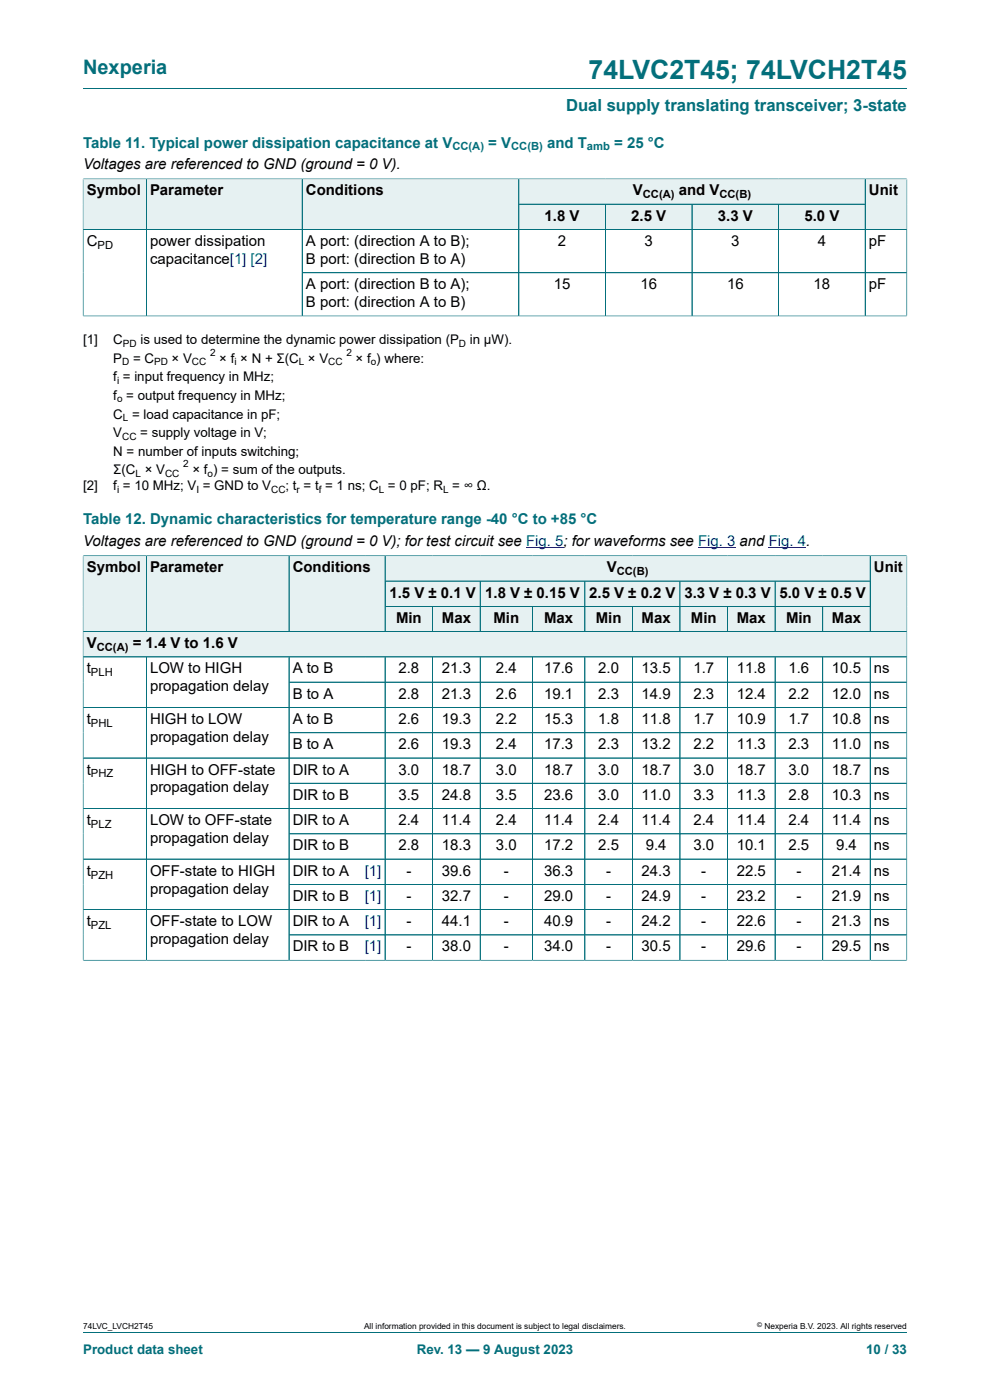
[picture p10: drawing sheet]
<svg xmlns="http://www.w3.org/2000/svg" width="210mm" height="297mm" viewBox="0 0 210 297" stroke-linecap="round" stroke-linejoin="round" font-family="sans-serif">
<defs><g id="words">
<text font-size="5.6" fill="#036f7b" x="124.9" y="16.8">74LVC2T45; 74LVCH2T45</text>
<text font-size="4.2" fill="#036f7b" x="17.6" y="15.6">Nexperia</text>
<text font-size="3.5" fill="#036f7b" x="120.1" y="23.7">Dual supply translating transceiver; 3-state</text>
<g font-size="3.2" fill="#036f7b">
<text x="17.6" y="31.3">Table 11. Typical power dissipation capacitance at V</text>
<text x="103.6" y="31.3">= V</text>
<text x="116" y="31.3">and T</text>
<text x="130.3" y="31.3">= 25 °C</text>
<text x="17.6" y="111.2">Table 12. Dynamic characteristics for temperature range -40 °C to +85 °C</text>
</g>
<g font-size="3.2">
<text x="17.6" y="35.8">Voltages are referenced to GND (ground = 0 V).</text>
<text x="18.4" y="41.5">Symbol</text>
<text x="31.8" y="41.5">Parameter</text>
<text x="64.9" y="41.5">Conditions</text>
<text x="134.2" y="41.5">V</text>
<text x="144" y="41.5">and V</text>
<text x="184.3" y="41.5">Unit</text>
<text x="115.5" y="46.8">1.8 V</text>
<text x="133.9" y="46.8">2.5 V</text>
<text x="152.3" y="46.8">3.3 V</text>
<text x="170.7" y="46.8">5.0 V</text>
<text x="18.4" y="52.2">C</text>
<text x="31.8" y="52.2">power dissipation</text>
<text x="64.9" y="52.2">A port: (direction A to B);</text>
<text x="118.4" y="52.2">2</text>
<text x="136.7" y="52.2">3</text>
<text x="155.1" y="52.2">3</text>
<text x="173.5" y="52.2">4</text>
<text x="184.3" y="52.2">pF</text>
<text x="31.8" y="56">capacitance[1] [2]</text>
<text x="64.9" y="56">B port: (direction B to A)</text>
<text x="64.9" y="61.4">A port: (direction B to A);</text>
<text x="64.9" y="65.2">B port: (direction A to B)</text>
<text x="117.5" y="61.4">15</text>
<text x="135.8" y="61.4">16</text>
<text x="154.2" y="61.4">16</text>
<text x="172.6" y="61.4">18</text>
<text x="184.3" y="61.4">pF</text>
<text x="17.6" y="115.8">Voltages are referenced to GND (ground = 0 V); for test circuit see Fig. 5; for waveforms see Fig. 3 and Fig. 4.</text>
<text x="18.4" y="121.4">Symbol</text>
<text x="31.8" y="121.4">Parameter</text>
<text x="62.1" y="121.4">Conditions</text>
<text x="128.7" y="121.4">V</text>
<text x="185.4" y="121.4">Unit</text>
<text x="82.6" y="126.8">1.5 V ± 0.1 V</text>
<text x="102.9" y="126.8">1.8 V ± 0.15 V</text>
<text x="125" y="126.8">2.5 V ± 0.2 V</text>
<text x="145.2" y="126.8">3.3 V ± 0.3 V</text>
<text x="165.4" y="126.8">5.0 V ± 0.5 V</text>
<text x="18.4" y="137.5">V</text>
<text x="28.2" y="137.5">= 1.4 V to 1.6 V</text>
<text x="84" y="132.1">Min</text>
<text x="93.7" y="132.1">Max</text>
<text x="104.7" y="132.1">Min</text>
<text x="115.4" y="132.1">Max</text>
<text x="126.4" y="132.1">Min</text>
<text x="136.1" y="132.1">Max</text>
<text x="146.6" y="132.1">Min</text>
<text x="156.3" y="132.1">Max</text>
<text x="166.7" y="132.1">Min</text>
<text x="176.5" y="132.1">Max</text>
<text x="18.4" y="142.9">t</text>
<text x="31.8" y="142.9">LOW to HIGH</text>
<text x="62.1" y="142.9">A to B</text>
<text x="84.5" y="142.9">2.8</text>
<text x="93.7" y="142.9">21.3</text>
<text x="105.2" y="142.9">2.4</text>
<text x="115.4" y="142.9">17.6</text>
<text x="126.9" y="142.9">2.0</text>
<text x="136.1" y="142.9">13.5</text>
<text x="147.1" y="142.9">1.7</text>
<text x="156.3" y="142.9">11.8</text>
<text x="167.3" y="142.9">1.6</text>
<text x="176.5" y="142.9">10.5</text>
<text x="185.4" y="142.9">ns</text>
<text x="31.8" y="146.7">propagation delay</text>
<text x="62.1" y="148.2">B to A</text>
<text x="84.5" y="148.2">2.8</text>
<text x="93.7" y="148.2">21.3</text>
<text x="105.2" y="148.2">2.6</text>
<text x="115.4" y="148.2">19.1</text>
<text x="126.9" y="148.2">2.3</text>
<text x="136.1" y="148.2">14.9</text>
<text x="147.1" y="148.2">2.3</text>
<text x="156.3" y="148.2">12.4</text>
<text x="167.3" y="148.2">2.2</text>
<text x="176.5" y="148.2">12.0</text>
<text x="185.4" y="148.2">ns</text>
<text x="18.4" y="153.6">t</text>
<text x="31.8" y="153.6">HIGH to LOW</text>
<text x="62.1" y="153.6">A to B</text>
<text x="84.5" y="153.6">2.6</text>
<text x="93.7" y="153.6">19.3</text>
<text x="105.2" y="153.6">2.2</text>
<text x="115.4" y="153.6">15.3</text>
<text x="126.9" y="153.6">1.8</text>
<text x="136.1" y="153.6">11.8</text>
<text x="147.1" y="153.6">1.7</text>
<text x="156.3" y="153.6">10.9</text>
<text x="167.3" y="153.6">1.7</text>
<text x="176.5" y="153.6">10.8</text>
<text x="185.4" y="153.6">ns</text>
<text x="31.8" y="157.4">propagation delay</text>
<text x="62.1" y="158.9">B to A</text>
<text x="84.5" y="158.9">2.6</text>
<text x="93.7" y="158.9">19.3</text>
<text x="105.2" y="158.9">2.4</text>
<text x="115.4" y="158.9">17.3</text>
<text x="126.9" y="158.9">2.3</text>
<text x="136.1" y="158.9">13.2</text>
<text x="147.1" y="158.9">2.2</text>
<text x="156.3" y="158.9">11.3</text>
<text x="167.3" y="158.9">2.3</text>
<text x="176.5" y="158.9">11.0</text>
<text x="185.4" y="158.9">ns</text>
<text x="18.4" y="164.3">t</text>
<text x="31.8" y="164.3">HIGH to OFF-state</text>
<text x="62.1" y="164.3">DIR to A</text>
<text x="84.5" y="164.3">3.0</text>
<text x="93.7" y="164.3">18.7</text>
<text x="105.2" y="164.3">3.0</text>
<text x="115.4" y="164.3">18.7</text>
<text x="126.9" y="164.3">3.0</text>
<text x="136.1" y="164.3">18.7</text>
<text x="147.1" y="164.3">3.0</text>
<text x="156.3" y="164.3">18.7</text>
<text x="167.3" y="164.3">3.0</text>
<text x="176.5" y="164.3">18.7</text>
<text x="185.4" y="164.3">ns</text>
<text x="31.8" y="168.1">propagation delay</text>
<text x="62.1" y="169.7">DIR to B</text>
<text x="84.5" y="169.7">3.5</text>
<text x="93.7" y="169.7">24.8</text>
<text x="105.2" y="169.7">3.5</text>
<text x="115.4" y="169.7">23.6</text>
<text x="126.9" y="169.7">3.0</text>
<text x="136.1" y="169.7">11.0</text>
<text x="147.1" y="169.7">3.3</text>
<text x="156.3" y="169.7">11.3</text>
<text x="167.3" y="169.7">2.8</text>
<text x="176.5" y="169.7">10.3</text>
<text x="185.4" y="169.7">ns</text>
<text x="18.4" y="175">t</text>
<text x="31.8" y="175">LOW to OFF-state</text>
<text x="31.8" y="178.8">propagation delay</text>
<text x="62.1" y="175">DIR to A</text>
<text x="84.5" y="175">2.4</text>
<text x="93.7" y="175">11.4</text>
<text x="105.2" y="175">2.4</text>
<text x="115.4" y="175">11.4</text>
<text x="126.9" y="175">2.4</text>
<text x="136.1" y="175">11.4</text>
<text x="147.1" y="175">2.4</text>
<text x="156.3" y="175">11.4</text>
<text x="167.3" y="175">2.4</text>
<text x="176.5" y="175">11.4</text>
<text x="185.4" y="175">ns</text>
<text x="18.4" y="185.8">t</text>
<text x="31.8" y="185.8">OFF-state to HIGH</text>
<text x="62.1" y="180.4">DIR to B</text>
<text x="62.1" y="185.8">DIR to A</text>
<text x="84.5" y="180.4">2.8</text>
<text x="86.2" y="185.8">-</text>
<text x="93.7" y="180.4">18.3</text>
<text x="93.7" y="185.8">39.6</text>
<text x="105.2" y="180.4">3.0</text>
<text x="106.9" y="185.8">-</text>
<text x="115.4" y="180.4">17.2</text>
<text x="115.4" y="185.8">36.3</text>
<text x="126.9" y="180.4">2.5</text>
<text x="128.6" y="185.8">-</text>
<text x="136.1" y="185.8">24.3</text>
<text x="137" y="180.4">9.4</text>
<text x="147.1" y="180.4">3.0</text>
<text x="148.8" y="185.8">-</text>
<text x="156.3" y="180.4">10.1</text>
<text x="156.3" y="185.8">22.5</text>
<text x="167.3" y="180.4">2.5</text>
<text x="168.9" y="185.8">-</text>
<text x="176.5" y="185.8">21.4</text>
<text x="177.3" y="180.4">9.4</text>
<text x="185.4" y="180.4">ns</text>
<text x="185.4" y="185.8">ns</text>
<text x="31.8" y="189.6">propagation delay</text>
<text x="62.1" y="191.1">DIR to B</text>
<text x="86.2" y="191.1">-</text>
<text x="93.7" y="191.1">32.7</text>
<text x="106.9" y="191.1">-</text>
<text x="115.4" y="191.1">29.0</text>
<text x="128.6" y="191.1">-</text>
<text x="136.1" y="191.1">24.9</text>
<text x="148.8" y="191.1">-</text>
<text x="156.3" y="191.1">23.2</text>
<text x="168.9" y="191.1">-</text>
<text x="176.5" y="191.1">21.9</text>
<text x="185.4" y="191.1">ns</text>
<text x="18.4" y="196.5">t</text>
<text x="31.8" y="196.5">OFF-state to LOW</text>
<text x="62.1" y="196.5">DIR to A</text>
<text x="86.2" y="196.5">-</text>
<text x="93.7" y="196.5">44.1</text>
<text x="106.9" y="196.5">-</text>
<text x="115.4" y="196.5">40.9</text>
<text x="128.6" y="196.5">-</text>
<text x="136.1" y="196.5">24.2</text>
<text x="148.8" y="196.5">-</text>
<text x="156.3" y="196.5">22.6</text>
<text x="168.9" y="196.5">-</text>
<text x="176.5" y="196.5">21.3</text>
<text x="185.4" y="196.5">ns</text>
<text x="31.8" y="200.3">propagation delay</text>
<text x="62.1" y="201.8">DIR to B</text>
<text x="86.2" y="201.8">-</text>
<text x="93.7" y="201.8">38.0</text>
<text x="106.9" y="201.8">-</text>
<text x="115.4" y="201.8">34.0</text>
<text x="128.6" y="201.8">-</text>
<text x="136.1" y="201.8">30.5</text>
<text x="148.8" y="201.8">-</text>
<text x="156.3" y="201.8">29.6</text>
<text x="168.9" y="201.8">-</text>
<text x="176.5" y="201.8">29.5</text>
<text x="185.4" y="201.8">ns</text>
</g>
<g font-size="3.2" fill="#00f">
<text x="77.4" y="185.8">[1]</text>
<text x="77.4" y="191.1">[1]</text>
<text x="77.4" y="196.5">[1]</text>
<text x="77.4" y="201.8">[1]</text>
</g>
<g font-size="2.8">
<text x="17.6" y="73">[1]</text>
<text x="24" y="73">C</text>
<text x="24" y="76.9">P</text>
<text x="28.2" y="76.9">= C</text>
<text x="29.8" y="73">is used to determine the dynamic power dissipation (P</text>
<text x="36.4" y="76.9">× V</text>
<text x="46.5" y="76.9">× f × N + Σ(C × V</text>
<text x="75.4" y="76.9">× f ) where:</text>
<text x="99.7" y="73">in μW).</text>
<text x="24" y="80.9">f = input frequency in MHz;</text>
<text x="24" y="84.8">f = output frequency in MHz;</text>
<text x="24" y="88.8">C = load capacitance in pF;</text>
<text x="24" y="92.7">V</text>
<text x="29.8" y="92.7">= supply voltage in V;</text>
<text x="24" y="96.7">N = number of inputs switching;</text>
<text x="24" y="100.6">Σ(C × V</text>
<text x="40.8" y="100.6">× f ) = sum of the outputs.</text>
<text x="17.6" y="104">[2]</text>
<text x="24" y="104">f = 10 MHz; V = GND to V</text>
<text x="60.6" y="104">; t = t = 1 ns; C = 0 pF; R = ∞ Ω.</text>
</g>
<g font-size="2.8" fill="#036f7b">
<text x="17.6" y="287.2">Product data sheet</text>
<text x="88.4" y="287.2">Rev. 13 — 9 August 2023</text>
<text x="183.7" y="287.2">10 / 33</text>
</g>
<g font-size="2.4" fill="#036f7b">
<text x="96" y="31.9">CC(A)</text>
<text x="108.4" y="31.9">CC(B)</text>
<text x="124.5" y="31.9">amb</text>
</g>
<g font-size="2.4">
<text x="136.4" y="42.1">CC(A)</text>
<text x="152.6" y="42.1">CC(B)</text>
<text x="20.7" y="52.8">PD</text>
<text x="130.8" y="122">CC(B)</text>
<text x="19.3" y="143.5">PLH</text>
<text x="20.5" y="138.1">CC(A)</text>
<text x="19.3" y="154.2">PHL</text>
<text x="19.3" y="164.9">PHZ</text>
<text x="19.3" y="175.7">PLZ</text>
<text x="19.3" y="186.4">PZH</text>
<text x="19.3" y="197.1">PZL</text>
</g>
<g font-size="2.1">
<text x="25.9" y="77.5">D</text>
<text x="26.1" y="73.5">PD</text>
<text x="32.7" y="77.5">PD</text>
<text x="40.7" y="77.5">CC</text>
<text x="44.6" y="75.5">2</text>
<text x="49.7" y="77.5">i</text>
<text x="63.4" y="77.5">L</text>
<text x="69.6" y="77.5">CC</text>
<text x="73.5" y="75.5">2</text>
<text x="78.6" y="77.5">o</text>
<text x="97.4" y="73.5">D</text>
<text x="24.8" y="81.4">i</text>
<text x="24.8" y="85.4">o</text>
<text x="26.1" y="89.3">L</text>
<text x="25.9" y="93.3">CC</text>
<text x="28.8" y="101.2">L</text>
<text x="35" y="101.2">CC</text>
<text x="38.9" y="99.2">2</text>
<text x="44" y="101.2">o</text>
<text x="24.8" y="104.6">i</text>
<text x="41.7" y="104.6">I</text>
<text x="57.5" y="104.6">CC</text>
<text x="62.9" y="104.6">r</text>
<text x="67.6" y="104.6">f</text>
<text x="80.3" y="104.6">L</text>
<text x="94" y="104.6">L</text>
</g>
<g font-size="1.8">
<text x="17.6" y="282">74LVC_LVCH2T45</text>
<text x="77.2" y="282">All information provided in this document is subject to legal disclaimers.</text>
<text x="162.2" y="282">Nexperia B.V. 2023. All rights reserved</text>
</g>
<text font-size="1.4" x="160.6" y="281.6">©</text>
</g></defs>
<path d="M17.6 18.8h174.8M110 38h73.5v5.3h-73.5z" fill="none" stroke="#036f7b" stroke-width=".21"/>
<path d="M110.1 38h73.4v5.3h-73.4z" fill="#e6f1f2"/>
<path d="M17.6 37.9v10.8h13.4v-10.7h-13.4" fill="none" stroke="#036f7b" stroke-width=".21"/>
<path d="M17.7 38h13.3v10.6h-13.3z" fill="#e6f1f2"/>
<path d="M31 38h33.1v10.7h-33.1z" fill="none" stroke="#036f7b" stroke-width=".21"/>
<path d="M31.1 38h32.9v10.6h-32.9z" fill="#e6f1f2"/>
<path d="M64.1 38h45.9v10.7h-45.9z" fill="none" stroke="#036f7b" stroke-width=".21"/>
<g fill="#e6f1f2">
<path d="M64.2 38h45.8v10.6h-45.8z"/>
<path d="M110.1 43.4h18.3v5.2h-18.3z"/>
</g>
<path d="M110 43.3h18.4v5.4h-18.4z" fill="none" stroke="#036f7b" stroke-width=".21"/>
<path d="M128.5 43.4h18.2v5.2h-18.2z" fill="#e6f1f2"/>
<path d="M128.4 43.3h18.4v5.4h-18.4z" fill="none" stroke="#036f7b" stroke-width=".21"/>
<path d="M146.9 43.4h18.2v5.2h-18.2z" fill="#e6f1f2"/>
<path d="M146.8 43.3h18.4v5.4h-18.4z" fill="none" stroke="#036f7b" stroke-width=".21"/>
<path d="M165.2 43.4h18.3v5.2h-18.3z" fill="#e6f1f2"/>
<path d="M192.4 37.9v10.8h-27.2v-5.4h18.3M192.4 38h-8.9v10.7" fill="none" stroke="#036f7b" stroke-width=".21"/>
<path d="M183.6 38h8.7v10.6h-8.7z" fill="#e6f1f2"/>
<g fill="none" stroke="#036f7b" stroke-width=".21">
<path d="M17.6 38v29.1M17.7 38h174.6M31 38v29M64.1 38v29M110 38v29M183.5 38v29M192.4 38v29.1M17.6 48.7h174.8M64.1 57.9h128.3M110.1 43.3h73.4M128.4 43.4v23.6M146.8 43.4v23.6"/>
<path d="M165.2 43.4v23.6M17.6 67h174.8M81.7 117.9h102.9v5.4h-102.9z"/>
</g>
<path d="M111.6 116.1h7.9M148.1 116.1h7.9M163.1 116.1h7.9" fill="none" stroke="#00f" stroke-width=".21"/>
<path d="M81.8 118h102.7v5.2h-102.7z" fill="#e6f1f2"/>
<path d="M81.7 123.3h20.2v5.3h-20.2z" fill="none" stroke="#036f7b" stroke-width=".21"/>
<path d="M81.8 123.3h20v5.3h-20z" fill="#e6f1f2"/>
<path d="M101.9 123.3h22.2v5.3h-22.2z" fill="none" stroke="#036f7b" stroke-width=".21"/>
<path d="M101.9 123.3h22.1v5.3h-22.1z" fill="#e6f1f2"/>
<path d="M124.1 123.3h20.1v5.3h-20.1z" fill="none" stroke="#036f7b" stroke-width=".21"/>
<path d="M124.1 123.3h20.1v5.3h-20.1z" fill="#e6f1f2"/>
<path d="M144.2 123.3h20.2v5.3h-20.2z" fill="none" stroke="#036f7b" stroke-width=".21"/>
<path d="M144.3 123.3h20v5.3h-20z" fill="#e6f1f2"/>
<path d="M164.4 123.3h20.2v5.3h-20.2z" fill="none" stroke="#036f7b" stroke-width=".21"/>
<path d="M164.5 123.3h20v5.3h-20z" fill="#e6f1f2"/>
<path d="M17.6 117.8v16.2h13.4v-16.1h-13.4" fill="none" stroke="#036f7b" stroke-width=".21"/>
<path d="M17.7 118h13.3v15.9h-13.3z" fill="#e6f1f2"/>
<path d="M31 117.9h30.3v16.1h-30.3z" fill="none" stroke="#036f7b" stroke-width=".21"/>
<path d="M31.1 118h30.1v15.9h-30.1z" fill="#e6f1f2"/>
<path d="M61.3 117.9h20.4v16.1h-20.4z" fill="none" stroke="#036f7b" stroke-width=".21"/>
<g fill="#e6f1f2">
<path d="M61.4 118h20.2v15.9h-20.2z"/>
<path d="M81.8 128.7h9.9v5.2h-9.9z"/>
</g>
<path d="M81.7 128.6h10.1v5.4h-10.1z" fill="none" stroke="#036f7b" stroke-width=".21"/>
<path d="M91.8 128.7h10v5.2h-10z" fill="#e6f1f2"/>
<path d="M91.8 128.6h10.1v5.4h-10.1z" fill="none" stroke="#036f7b" stroke-width=".21"/>
<path d="M101.9 128.7h11v5.2h-11z" fill="#e6f1f2"/>
<path d="M101.9 128.6h11.1v5.4h-11.1z" fill="none" stroke="#036f7b" stroke-width=".21"/>
<path d="M113 128.7h11v5.2h-11z" fill="#e6f1f2"/>
<path d="M113 128.6h11.1v5.4h-11.1z" fill="none" stroke="#036f7b" stroke-width=".21"/>
<path d="M124.1 128.7h10v5.2h-10z" fill="#e6f1f2"/>
<path d="M124.1 128.6h10.1v5.4h-10.1z" fill="none" stroke="#036f7b" stroke-width=".21"/>
<path d="M134.2 128.7h10v5.2h-10z" fill="#e6f1f2"/>
<path d="M134.2 128.6h10v5.4h-10z" fill="none" stroke="#036f7b" stroke-width=".21"/>
<path d="M144.3 128.7h10v5.2h-10z" fill="#e6f1f2"/>
<path d="M144.2 128.6h10.1v5.4h-10.1z" fill="none" stroke="#036f7b" stroke-width=".21"/>
<path d="M154.4 128.7h9.9v5.2h-9.9z" fill="#e6f1f2"/>
<path d="M154.3 128.6h10.1v5.4h-10.1z" fill="none" stroke="#036f7b" stroke-width=".21"/>
<path d="M164.5 128.7h9.9v5.2h-9.9z" fill="#e6f1f2"/>
<path d="M164.4 128.6h10.1v5.4h-10.1z" fill="none" stroke="#036f7b" stroke-width=".21"/>
<path d="M174.6 128.7h9.9v5.2h-9.9z" fill="#e6f1f2"/>
<path d="M192.4 117.8v16.2h-17.9v-5.4h10.1M192.4 117.9h-7.8v16.1" fill="none" stroke="#036f7b" stroke-width=".21"/>
<path d="M184.7 118h7.6v15.9h-7.6z" fill="#e6f1f2"/>
<path d="M17.6 134h174.8v5.4h-174.8z" fill="none" stroke="#036f7b" stroke-width=".21"/>
<path d="M17.7 134.1h174.6v5.2h-174.6z" fill="#e6f1f2"/>
<g fill="none" stroke="#036f7b" stroke-width=".21">
<path d="M17.6 118v85.8M17.7 117.9h174.6M31 118v15.9M61.3 118v15.9M81.7 118v15.9M184.6 118v15.9M192.4 118v85.8M17.6 139.4h174.8M17.7 134h174.6M31 139.4v64.3M61.3 139.4v64.3M81.7 139.4v64.3"/>
<path d="M81.8 123.3h102.7M81.8 128.6h102.7M91.8 128.7v5.2M91.8 139.4v64.3M101.9 123.3v10.6M101.9 139.4v64.3M113 128.7v5.2M113 139.4v64.3M124.1 123.3v10.6M124.1 139.4v64.3M134.2 128.7v5.2M134.2 139.4v64.3"/>
<path d="M144.2 123.3v10.6M144.2 139.4v64.3M154.3 128.7v5.2M154.3 139.4v64.3M164.4 123.3v10.6M164.4 139.4v64.3M174.5 128.7v5.2M174.5 139.4v64.3M184.6 139.4v64.3M17.6 150.1h174.8M61.3 144.7h131.1M61.3 155.4h131.1"/>
<path d="M61.3 166.2h131.1M61.3 176.9h131.1M192.4 160.8h-174.8M192.4 171.5h-174.8M17.6 193h174.8M61.3 187.6h131.1M61.3 198.3h131.1M192.4 182.3h-174.8M17.6 203.7h174.8M17.6 282.6h174.8"/>
</g>
<use href="#words"/>
</svg>
